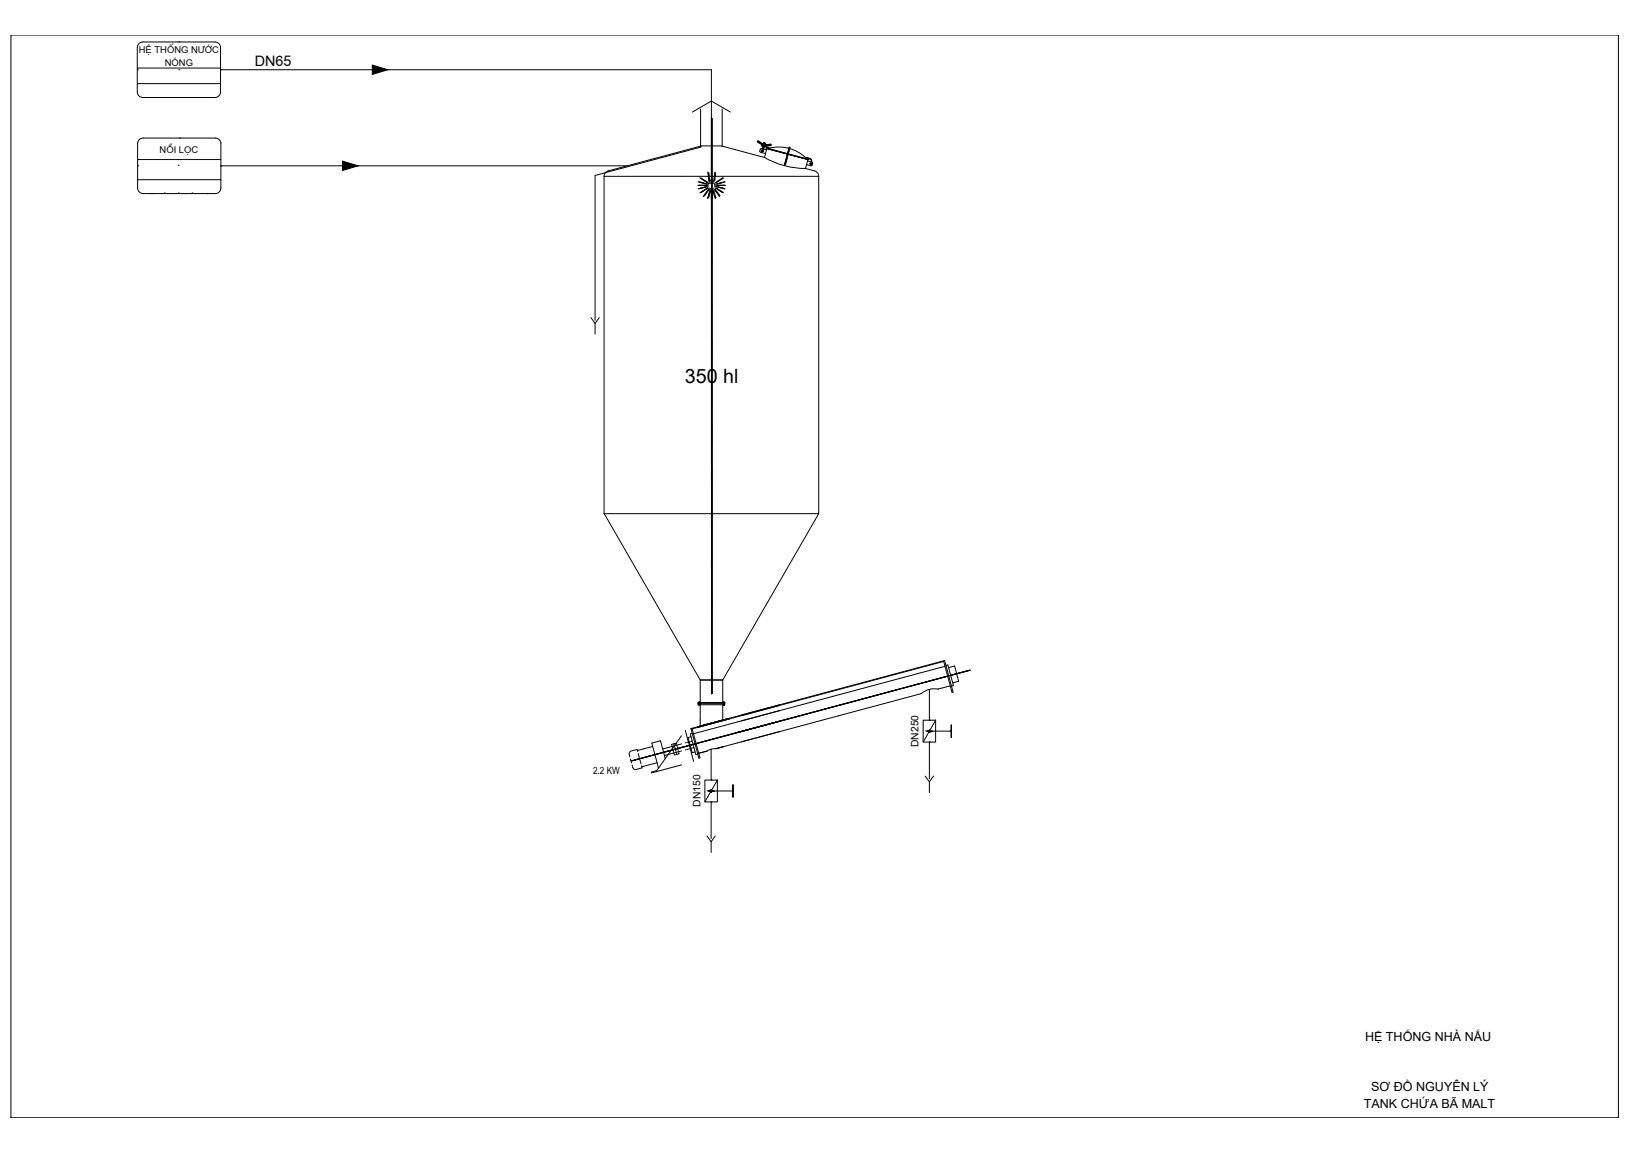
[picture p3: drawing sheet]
<svg xmlns="http://www.w3.org/2000/svg" width="841mm" height="594mm" viewBox="0 0 841 594" stroke-linecap="round" stroke-linejoin="round" font-family="sans-serif">
<defs><g id="words">
<text font-size="10.2" x="353" y="197">350 hl</text>
<text font-size="7.4" x="131" y="34">DN65</text>
<g font-size="6.5">
<text x="704" y="537">HỆ THỐNG NHÀ NẤU</text>
<text x="707" y="562">SƠ ĐỒ NGUYÊN LÝ</text>
<text x="704" y="571">TANK CHỨA BÃ MALT</text>
</g>
<g font-size="5.3">
<text x="474" y="385" transform="rotate(-90 474 385)">DN250</text>
<text x="361" y="416" transform="rotate(-90 361 416)">DN150</text>
</g>
<text font-size="5.2" x="306" y="399">2.2 kw</text>
<g font-size="4.9">
<text x="72" y="27">hÖ thèng n­íc</text>
<text x="85" y="34">nãng</text>
<text x="82" y="79">NåI läc</text>
</g>
</g></defs>
<g fill="#000" stroke="#000" stroke-width=".52">
<path d="M192 34l8 2-8 2zM177 83l8 3-8 2zM479 377h1z"/>
<path d="M479 377h1zM479 377h1z"/>
<path d="M479 377h1zM479 377h1z"/>
<path d="M479 377h1zM479 377h1z"/>
<path d="M479 377h1zM479 377h1z"/>
<path d="M479 377h1zM479 377h1z"/>
<path d="M479 377h1zM479 377h1z"/>
<path d="M479 377h1zM479 377h1z"/>
<path d="M479 377h1zM479 377h1z"/>
<path d="M479 377h1zM479 377h1z"/>
<path d="M479 377h1zM479 377h1z"/>
<path d="M479 377h1zM479 377h1z"/>
</g>
<g fill="none" stroke="#000" stroke-width=".52">
<path d="M6 18h829v558h-829zM71 36h.1M71 35h43M74 22h37h2l1 3v22l-1 3h-2h-37M74 22l-3 1v2v22v2l3 1M92 36h.1M92 22h.1M114 36h.1M114 36h253v139M71 43h43M78 50h.1M85 50h.1"/>
<path d="M92 50h.1M99 50h.1M107 50h.1M357 58l10-6 10 6M361 56v19M373 56v19M92 71h.1M111 71h-37l-2 1-1 2v23l1 2 2 1h37M111 71l2 1 1 2v24l-1 1-2 1M362 75v1l-55 14v75M367 61h.1M367 62h.1"/>
<path d="M367 63h.1M367 64h.1M367 65h.1M367 66h.1M367 67h.1M367 68h.1M367 69h.1M367 70h.1M367 71h.1M367 72h.1M367 73h.1M367 74h.1"/>
<path d="M367 75h.1M367 76h.1M367 77h.1M367 78h.1M367 79h.1M367 80h.1M391 73h.1M391 73h1M392 73h.1M392 73v1M392 78l3 1M392 74h.1"/>
<path d="M393 74h.1M393 78h.1M393 75l4 1zM393 74v1M393 78v1M393 75l1-1h1v1M393 75h.1M393 75h2M393 77v1M393 77h.1M394 75l-1 2M394 77h-1"/>
<path d="M394 74l-3-1 2 2M394 78h.1M394 77h.1M394 76v1M394 76h.1M394 75v1M394 75h.1M394 74h.1M394 74h1M394 74v1M394 73v1M395 74h.1"/>
<path d="M395 74h-1M395 75l3-1v1h-3M395 75h.1M395 76l11 3-10-2-2 4M395 76l11 3M395 77h-2l-1 1M396 75h-1M396 75h.1M397 76h-2M397 76a24 24 0 0 1 20 6M397 75h.1M398 75h.1"/>
<path d="M406 80h.1M406 80v1M406 79h.1M406 79l11 3M407 78h.1M407 78l-1 1M407 77h.1M407 76h.1M407 76v1M71 86h.1M71 93h43M71 82h43"/>
<path d="M78 100h.1M85 100h.1M92 85h.1M92 100h.1M99 100h.1M107 100h.1M114 86h.1M114 86h210M312 91v174h110M312 91h110M360 96h.1M360 94h.1"/>
<path d="M360 97h.1M361 96h.1M361 97h.1M361 94h.1M361 92h.1M361 96h1M361 99h.1M361 94h1M362 99h.1M362 92h.1M362 96h.1M362 97h-1"/>
<path d="M362 97h.1M362 94h.1M362 92v1M363 99h.1M363 97h.1M363 94h.1M363 96h.1M363 98h.1M363 93h.1M363 95h.1M363 96h1M363 93h1"/>
<path d="M363 95h1M364 98h-1M364 96l-1 1M364 98h.1M364 93h.1M364 96h.1M364 95h.1M364 93v1M364 100h.1M364 94h.1M364 99h.1M364 97h.1"/>
<path d="M364 94h1M365 99h-1M365 96h.1M365 97h-1M365 95h.1M365 99h.1M365 94h.1M365 97h.1M365 98v1M365 98h.1M365 89h.1M365 89v1"/>
<path d="M365 90h.1M365 96l1-2h2l1 2M365 91h.1M365 91h1M366 91h.1M366 91v1M366 92h.1M366 93h.1M366 97v1M366 100h.1M366 93v1M366 99h.1"/>
<path d="M366 97h2M366 98v1M366 98h.1M366 94v-1h2v1M367 94h.1M367 81h.1M367 82h.1M367 83h.1M367 84h.1M367 85h.1M367 86h.1M367 87h.1"/>
<path d="M367 88h.1M367 89h.1M367 90h.1M367 91h.1M367 92h.1M367 93h.1M367 95h.1M367 96h.1M367 97h.1M367 98h.1M367 99h.1M367 100h.1"/>
<path d="M368 98h.1M368 98v1M368 99h.1M368 100h.1M368 93v1M368 93h.1M368 97l1 1M368 92h.1M369 91v1M369 91h.1M369 98h.1M369 90h.1"/>
<path d="M369 89v1M369 89h.1M369 97h.1M369 98v1M369 94h.1M369 96h.1M369 96h1M369 99h.1M369 97h1M369 95h.1M370 99h.1M370 96h.1"/>
<path d="M370 95h.1M370 94h-1M370 97h.1M370 94h.1M370 100h.1M370 98h.1M370 93v1M370 93h.1M371 96v1M371 98h.1M371 96h.1M371 95h.1"/>
<path d="M371 93h.1M371 97h.1M371 94h.1M372 97h.1M372 94h.1M372 99h.1M372 93h.1M372 96h.1M372 92v1M372 92h.1M372 97h1M373 99h.1"/>
<path d="M373 92h.1M373 96h.1M373 94h-1M373 97h.1M373 94h.1M374 97h.1M374 94h.1M374 96h.1M394 81l-22-6h-10l-48 13-2 1v2M394 81l6 3 5 2 11 1M405 85h.1M405 84h.1"/>
<path d="M405 83h.1M406 82h.1M406 82h-1M406 81h.1M416 87l5 1 1 1v2M417 83l2 1v1h-3M417 82l-11-3 11 3-1 5M418 84h.1M418 85h.1M418 83v-1l-2-1 3 1v2M419 85h.1M422 91v174"/>
<path d="M363 101h.1M363 100h.1M365 102h.1M365 101h.1M366 101h-1M366 101h.1M366 100v1M367 101h.1M367 102h.1M367 103h.1M367 104h.1M367 105h.1"/>
<path d="M367 106h.1M367 107h.1M367 108h.1M367 109h.1M367 110h.1M367 111h.1M367 112h.1M367 113h.1M367 114h.1M367 115h.1M367 116h.1M367 117h.1"/>
<path d="M367 118h.1M367 119h.1M367 120h.1M368 100v1M369 101h.1M369 102h.1M371 100h.1M371 101h.1M367 121h.1M367 122h.1M367 123h.1M367 124h.1"/>
<path d="M367 125h.1M367 126h.1M367 127h.1M367 128h.1M367 129h.1M367 130h.1M367 131h.1M367 132h.1M367 133h.1M367 134h.1M367 135h.1M367 136h.1"/>
<path d="M367 137h.1M367 138h.1M367 139h.1M367 140h.1M367 141h.1M367 142h.1M367 143h.1M367 144h.1M367 145h.1M367 146h.1M367 147h.1M367 148h.1"/>
<path d="M367 149h.1M367 150h.1M367 151h.1M367 152h.1M367 153h.1M367 154h.1M367 155h.1M367 156h.1M367 157h.1M367 158h.1M367 159h.1M367 160h.1"/>
<path d="M305 164l2 3v5M309 164l-2 3M367 161h.1M367 162h.1M367 163h.1M367 164h.1M367 165h.1M367 166h.1M367 167h.1M367 168h.1M367 169h.1M367 170h.1"/>
<path d="M367 171h.1M367 172h.1M367 173h.1M367 174h.1M367 175h.1M367 176h.1M367 177h.1M367 178h.1M367 179h.1M367 180h.1M367 176v65M367 181h.1"/>
<path d="M367 182h.1M367 183h.1M367 184h.1M367 185h.1M367 186h.1M367 187h.1M367 188h.1M367 189h.1M367 190h.1M367 191h.1M367 192h.1M367 193h.1"/>
<path d="M367 194h.1M367 195h.1M367 196h.1M367 197h.1M367 198h.1M367 199h.1M367 200h.1M367 201h.1M367 202h.1M367 203h.1M367 204h.1M367 205h.1"/>
<path d="M367 206h.1M367 207h.1M367 208h.1M367 209h.1M367 210h.1M367 211h.1M367 212h.1M367 213h.1M367 214h.1M367 215h.1M367 216h.1M367 217h.1"/>
<path d="M367 218h.1M367 219h.1M367 220h.1M367 221h.1M367 222h.1M367 223h.1M367 224h.1M367 225h.1M367 226h.1M367 227h.1M367 228h.1M367 229h.1"/>
<path d="M367 230h.1M367 231h.1M367 232h.1M367 233h.1M367 234h.1M367 235h.1M367 236h.1M367 237h.1M367 238h.1M367 239h.1M367 240h.1M367 241h.1"/>
<path d="M367 242h.1M367 243h.1M367 244h.1M367 245h.1M367 246h.1M367 247h.1M367 248h.1M367 249h.1M367 250h.1M367 251h.1M367 252h.1M367 253h.1"/>
<path d="M367 254h.1M367 255h.1M367 256h.1M367 257h.1M367 258h.1M367 259h.1M367 260h.1M367 241v66M312 265l49 86h12l49-86M367 261h.1M367 262h.1M367 263h.1"/>
<path d="M367 264h.1M367 265h.1M367 266h.1M367 267h.1M367 268h.1M367 269h.1M367 270h.1M367 271h.1M367 272h.1M367 273h.1M367 274h.1M367 275h.1"/>
<path d="M367 276h.1M367 277h.1M367 278h.1M367 279h.1M367 280h.1M367 281h.1M367 282h.1M367 283h.1M367 284h.1M367 285h.1M367 286h.1M367 287h.1"/>
<path d="M367 288h.1M367 289h.1M367 290h.1M367 291h.1M367 292h.1M367 293h.1M367 294h.1M367 295h.1M367 296h.1M367 297h.1M367 298h.1M367 299h.1"/>
<path d="M367 300h.1M367 301h.1M367 302h.1M367 303h.1M367 304h.1M367 305h.1M367 306h.1M367 307h.1M367 308h.1M367 309h.1M367 310h.1M367 311h.1"/>
<path d="M367 312h.1M367 313h.1M367 314h.1M367 315h.1M367 316h.1M367 317h.1M367 318h.1M367 319h.1M367 320h.1M367 307v51M367 321h.1M367 322h.1"/>
<path d="M367 323h.1M367 324h.1M367 325h.1M367 326h.1M367 327h.1M367 328h.1M367 329h.1M367 330h.1M367 331h.1M367 332h.1M367 333h.1M367 334h.1"/>
<path d="M367 335h.1M367 336h.1M367 337h.1M367 338h.1M367 339h.1M367 340h.1M367 341h.1M367 342h.1M367 343h.1M367 344h.1M367 345h.1M367 346h.1"/>
<path d="M367 347h.1M367 348h.1M367 349h.1M367 350h.1M367 351h.1M367 352h.1M367 353h.1M367 354h.1M367 355h.1M367 356h.1M367 357h.1M367 358h.1"/>
<path d="M447 360h.1M448 360h.1M448 360h-1M449 359l-1 1M449 359h.1M450 359h-1M450 359h.1M451 359h.1M451 359h-1M452 359h.1M452 359h-1M452 358h.1"/>
<path d="M453 358h.1M453 358h-1M454 358h-1M454 358h.1M455 358h.1M455 358h-1M456 358h.1M456 357l-1 1M456 357h.1M457 357h.1M457 357h-1M458 357h.1"/>
<path d="M458 357h-1M459 357h-1M459 357h.1M460 356h.1M460 356l-1 1M461 356h-1M461 356h.1M462 356h.1M462 356h-1M463 356h.1M463 355h.1M464 355l-1 1"/>
<path d="M464 355h.1M465 355h.1M466 355h-1M466 355h.1M467 355h.1M467 355h-1M467 354v1M467 354h.1M468 354h-1M468 354h.1M469 354h.1M470 354h.1"/>
<path d="M470 354h-1M471 354h.1M471 353l-1 1M471 353h.1M472 353h.1M473 353h.1M473 353h-2M474 353h.1M474 353h-1M475 353h.1M475 352h.1M476 352h.1"/>
<path d="M476 352h-1M477 352h-1M477 352h.1M478 352h.1M478 352h-1M478 351h.1M479 351h-1M479 351h.1M480 351h-1M480 355v16M480 351h.1M481 351h-1"/>
<path d="M481 351h.1M482 351h-1M482 351h.1M482 350v1M482 350h.1M483 350h.1M483 350h-1M484 350h-1M484 350h.1M484 355a10 10 0 0 0-9 3l-106 28 4-1M485 350h.1M485 350h-1"/>
<path d="M486 350h-1M486 350h.1M486 349v1M486 349h.1M487 349h.1M487 349h-1M487 341l4 16h1l-5-16-130 35M487 341l-130 35M488 344l-130 34M488 349h.1M488 343h1l3 11h-1M489 349h.1"/>
<path d="M489 349h-2M489 344l4-1 2 8-3 1M490 348h.1M490 348l-1 1M490 354l-6 1M491 348h.1M491 348h-1M492 348h.1M492 348h-1M493 348h.1M493 347h.1M494 347h.1"/>
<path d="M494 347l-1 1M495 347h.1M496 347h.1M497 347h.1M497 346h.1M498 346h.1M499 346h.1M499 346h-1M500 346h.1M352 379l-14 19M354 377l4 16M357 376l4 15z"/>
<path d="M357 380h-2l2 8h2M357 378l-1 1 3 10h1M360 362h14v1h-14zM360 363h.1M360 362v1M361 362h.1M361 363h.1M361 364h.1M361 362v2M361 363h12M361 362v1M361 362v-11h12v11"/>
<path d="M361 363v11l12-3v-8M372 380h.1M373 380h-1M373 380h.1M373 362v1M373 362h.1M373 363h.1M373 364h.1M373 362v2M374 380h-1M374 363h.1M374 362v1"/>
<path d="M374 380h.1M374 379v1M374 379h.1M375 379h.1M376 379h.1M376 379h-2M376 371h.1M377 379h-1M377 379h.1M378 378h.1M378 378l-1 1M379 378h.1"/>
<path d="M379 378h-1M380 378h.1M381 378h.1M381 377v1M381 377h.1M382 377l-1 1M382 377h.1M383 377h.1M383 377h-1M384 377h-1M384 377h.1M385 377h.1"/>
<path d="M385 376h.1M386 376h-1M386 376h.1M387 376l-3 1M387 376h.1M388 376h.1M388 376h-1M389 376h.1M389 376h-1M389 375h.1M389 375v1M390 375h.1"/>
<path d="M390 375h-1M391 375h.1M391 375h-1M392 375h.1M392 374h.1M393 374h.1M393 374l-1 1M394 374h.1M394 374h-1M395 374h.1M396 374h-1M396 374h.1"/>
<path d="M396 374h-2M396 373h.1M397 373h.1M397 373l-1 1M398 373h.1M399 373h.1M399 373h-2M400 373h-1M400 373h.1M400 372h.1M401 372h-1M401 372h.1"/>
<path d="M401 372l-1 1M402 372h.1M402 377h.1M402 364h.1M402 366v1M402 372h-1M403 372h.1M404 372h.1M404 371h.1M404 371v1M405 371h.1M406 371h.1"/>
<path d="M406 371h-1M407 371h.1M408 370h.1M408 370l-1 1M409 370h-1M409 370h.1M410 370h.1M410 370h-1M411 370h.1M411 369h.1M412 369h.1M412 369l-2 1"/>
<path d="M413 369h-1M413 369h.1M414 369h.1M414 369h-1M415 369h.1M415 368h.1M415 368l-1 1M416 368h.1M417 368h-2M417 368h.1M418 368h.1M418 368h-1"/>
<path d="M419 367l-1 1M419 367h.1M420 367h-1M420 367h.1M421 367h-1M421 367h.1M422 367h.1M422 366l-1 1M422 366h.1M423 366h.1M424 366h.1M425 366h.1"/>
<path d="M426 366h-1M426 366h.1M426 365h.1M427 365h.1M427 365l-1 1M428 365h.1M429 365h.1M429 365h-1M430 365h-1M430 365h.1M430 364h.1M431 364h.1"/>
<path d="M431 364h-1M432 364h.1M433 364h-1M433 364h.1M434 363h.1M435 363h.1M436 363h.1M436 363h-1M437 363h.1M437 363h-1M437 362h.1M438 362h.1"/>
<path d="M439 362h.1M440 362h.1M441 362h.1M441 361h.1M441 361l-1 1M442 361h.1M443 361h.1M444 361h.1M445 361h.1M445 360v1M445 360h.1M446 360h.1"/>
<path d="M447 360h-1M476 371h7v12h-7zM480 371h.1M480 377h11v-3v6v-3M483 371l-7 12M325 391l1 2M326 392h.1M326 395l1 1 1 1 3-1v-1M327 392h.1M328 392h.1M328 392h-1M329 392h.1"/>
<path d="M329 388v-2l-4 2v1v1M329 391h.1M329 389l1 2M330 391h.1M330 392l1 2M331 391h.1M332 391h.1M333 391h.1M333 390h.1M334 390l-2 1M334 390h.1M335 390h.1"/>
<path d="M335 390h-1M336 390h-1M336 390h.1M337 389h.1M337 385l-8 2M337 389l-1 1M338 389h.1M339 389h.1M339 389h-2M339 393l-8 2M340 389h.1M340 389h-1"/>
<path d="M340 388v1M340 388h.1M341 388h.1M341 388h-1M342 388h.1M342 388h-1M343 388h-1M343 388h.1M343 391l-2-9-5 1 4 13M344 388h-1M344 388h.1M344 387h.1"/>
<path d="M345 387h.1M345 387h-1M345 389l-2 1M346 387h-1M346 387h.1M346 389h.1M347 387h-1M347 387h.1M347 386v1M347 387v1M348 388l-1 1M348 388v1"/>
<path d="M348 387h-1M348 386h.1M348 384h.1M348 389h.1M348 384v1M348 385v1M348 386l1 1M349 384l-7 2M349 388h-1M349 386h.1M349 388h.1M349 389h.1"/>
<path d="M349 384v-1l-3 1 1 2M349 384v1M349 386h-1M349 385l1 1M350 389h-1M350 384h-1M350 388h-1M350 386h.1M350 386v1M350 387v1M350 388v1M351 386h-1"/>
<path d="M351 384h-1M351 387l-1 1M351 386h.1M351 385h.1M352 394l-16 5v-1l3-1M352 384h-1M352 387h-1M352 385h.1M353 385h-1M353 385h.1M354 385h.1M354 387h.1"/>
<path d="M354 383h.1M355 385h-2M355 385h.1M355 386h-1M355 383h.1M355 384h.1M355 384v1M356 384h.1M356 386h-1M356 382v1M357 384h.1M357 384h-1"/>
<path d="M357 382h.1M357 386h.1M358 384h.1M358 386h.1M359 384h.1M359 384h-1M359 383v1M359 383h.1M360 383h.1M360 383h-1M361 383h.1M361 388l4-1-4 1"/>
<path d="M361 383h-1M362 383h.1M363 383h.1M363 382h.1M363 382l-1 1M364 382h.1M365 382h.1M365 382h-1M366 382h-1M366 382h.1M367 381l-1 1M367 381h.1"/>
<path d="M367 386v16M368 381h-1M368 381h.1M369 381h-1M369 381h.1M369 386l-4 1M370 381h-1M370 381h.1M370 380h.1M371 380l-1 1M371 380h.1M372 380h-1"/>
<path d="M480 383h.1M480 383v19M364 402h6v12h-6zM367 414h.1M367 402h.1M367 408h11v-3v6v-3M367 414v18M370 402l-6 12M477 400l3 3v6M482 400l-2 3M365 431l2 3v6M369 431l-2 3"/>
<circle cx="393" cy="78" r=".4"/>
<circle cx="393" cy="78" r=".3"/>
<circle cx="418" cy="84" r=".4"/>
<circle cx="418" cy="84" r=".3"/>
<circle cx="480" cy="377" r=".4"/>
<circle cx="367" cy="408" r=".4"/>
</g>
<use href="#words"/>
</svg>
